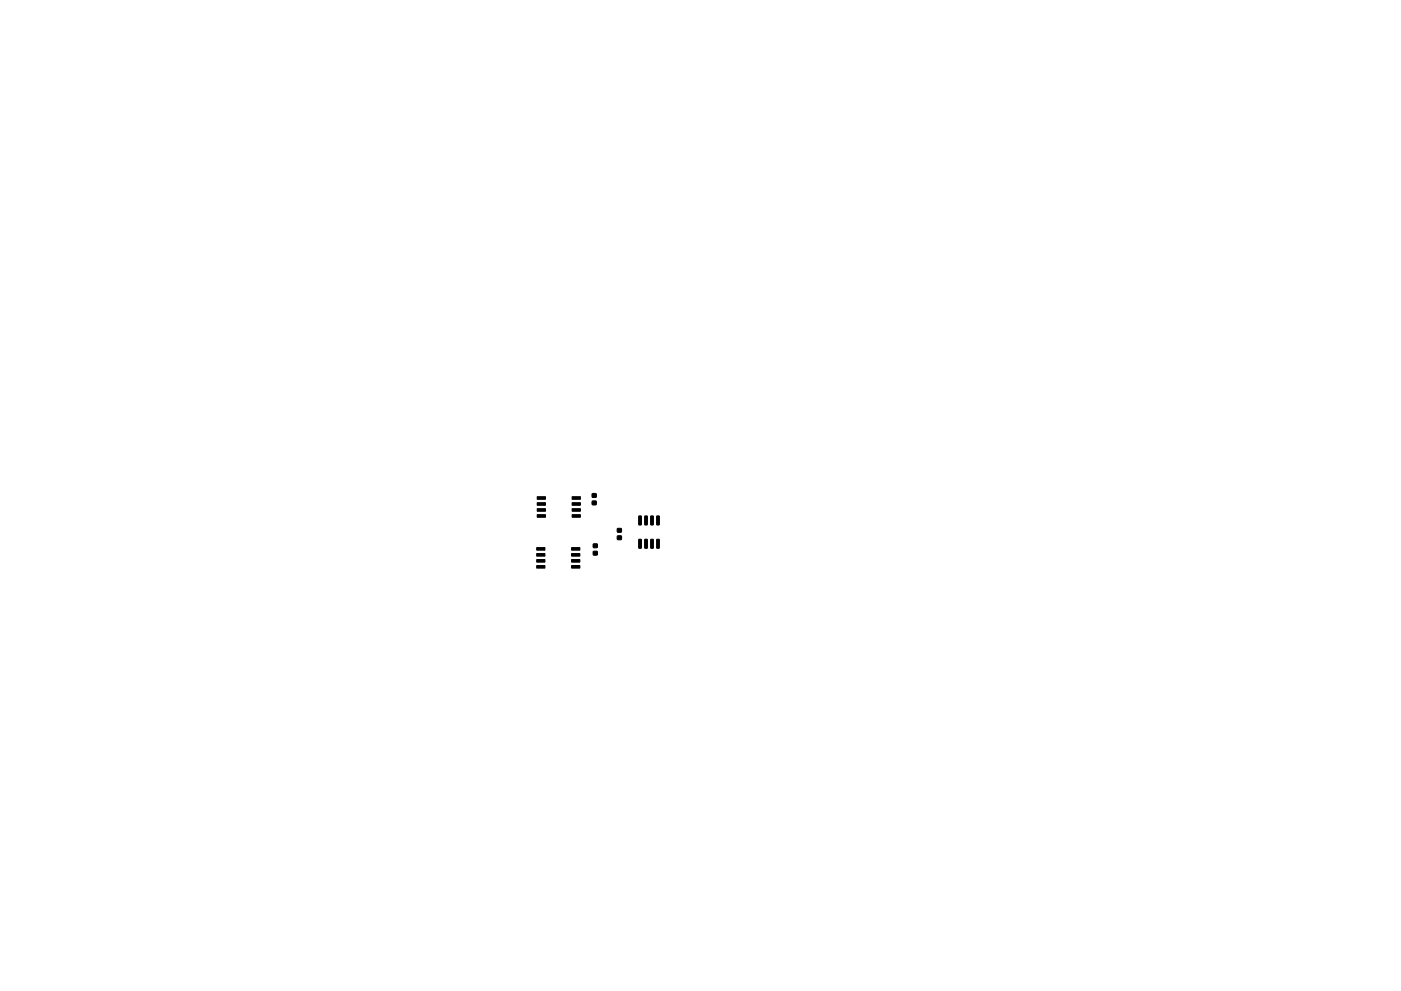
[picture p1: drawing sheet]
<svg xmlns="http://www.w3.org/2000/svg" width="297mm" height="210mm" viewBox="0 0 297 210" stroke-linecap="round" stroke-linejoin="round" font-family="sans-serif">
<g fill="#000" stroke="#000" stroke-width=".21">
<path d="M113.8 118.7h1.7v.6h-1.7zM113.8 117.4h1.7v.6h-1.7zM113.8 116.2h1.7v.5h-1.7zM113.9 109.2h1.7v.5h-1.7zM113.9 107.9h1.7v.6h-1.7zM113.9 106.7h1.7v.5h-1.7zM113.9 105.4h1.7v.5h-1.7zM121.2 116.2h1.7v.5h-1.7zM121.2 117.4h1.7v.6h-1.7zM121.2 118.7h1.7v.6h-1.7zM121.3 105.4h1.7v.5h-1.7zM121.3 106.7h1.7v.5h-1.7z"/>
<path d="M121.3 107.9h1.7v.6h-1.7zM121.3 109.2h1.7v.5h-1.7zM125.6 104.8l.8-.1v.8h-.8zM125.6 106.3h.8v.8h-.8zM125.8 115.4h.8v.8h-.8zM125.8 117h.8v.7l-.8 .1zM130.9 113.7h.8v.7l-.8 .1zM130.9 112.1h.8v.8h-.8zM135.4 114.4l.6 .1v1.7l-.1 .1-.5-.1zM135.4 109.5l.6 .1v1.7l-.1 .1-.5-.1zM136.7 114.4l.6 .1v1.7l-.2 .1-.4-.1zM136.7 109.5l.6 .1v1.7l-.2 .1-.4-.1z"/>
<path d="M138 114.4l.5 .1v1.7l-.1 .1-.5-.1zM138 109.5l.5 .1v1.7l-.1 .1-.5-.1zM139.3 114.4l.5 .1v1.7l-.1 .1-.5-.1zM139.3 109.5l.5 .1v1.7l-.1 .1-.5-.1zM113.8 120h1.7v.5h-1.7zM121.2 120h1.7v.5h-1.7z"/>
</g>
</svg>
